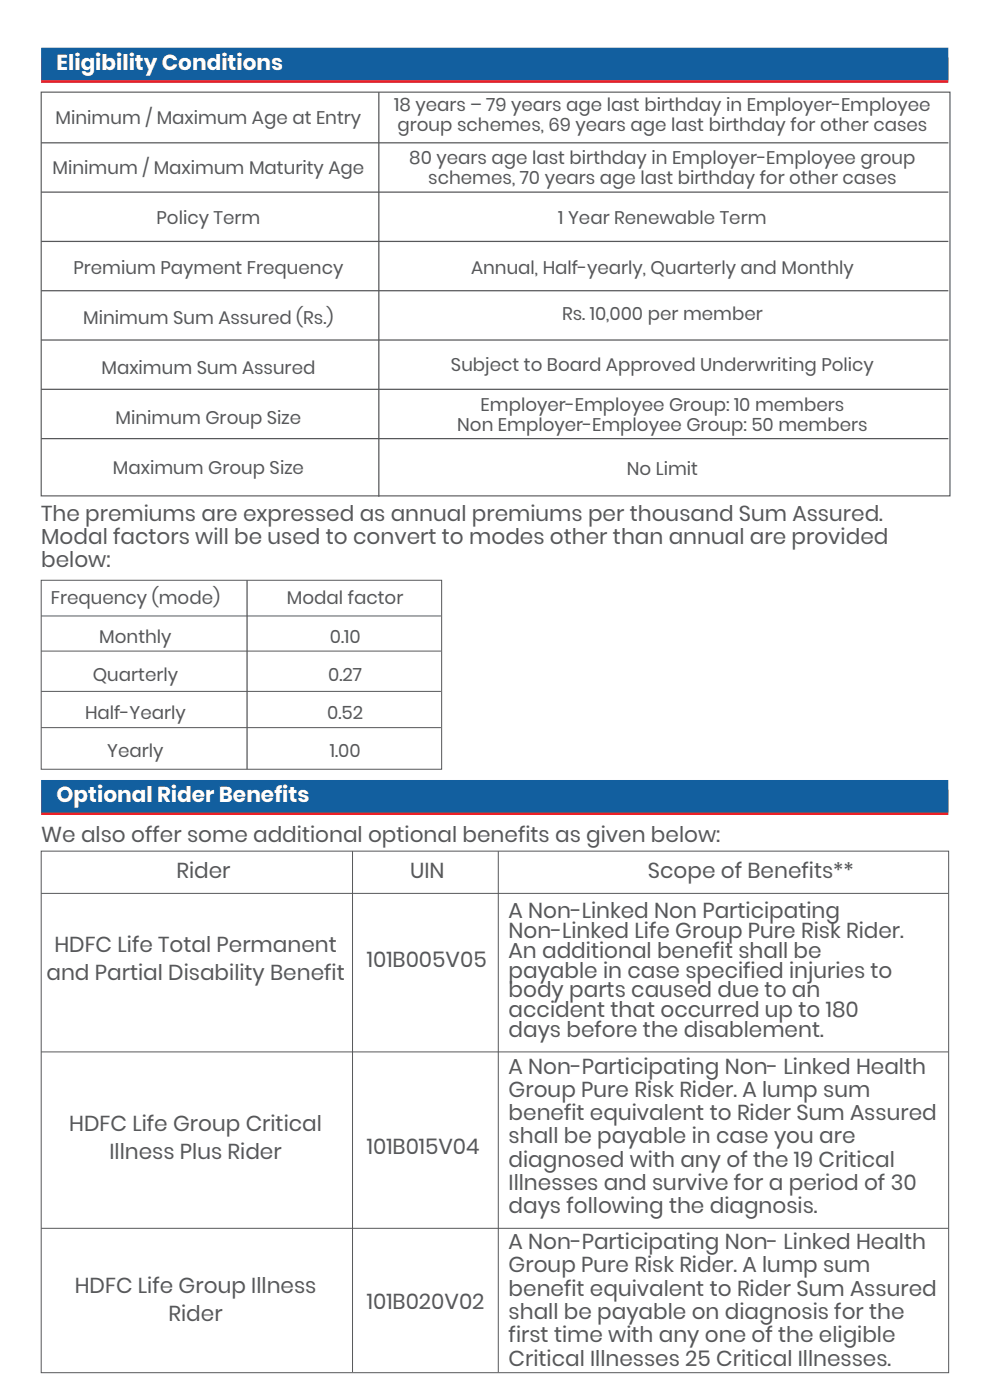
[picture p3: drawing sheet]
<svg xmlns="http://www.w3.org/2000/svg" width="210mm" height="297mm" viewBox="0 0 210 297" stroke-linecap="round" stroke-linejoin="round" font-family="sans-serif">
<defs><g id="words">
<g font-size="4.6" fill="#fff">
<text x="12" y="14.9">Eligibility Conditions</text>
<text x="12" y="170.2">Optional Rider Benefits</text>
</g>
<g font-size="4.6" fill="#57585a">
<text x="8.7" y="110.4">The premiums are expressed as annual premiums per thousand Sum Assured.</text>
<text x="8.7" y="115.4">Modal factors will be used to convert to modes other than annual are provided</text>
<text x="8.7" y="120.3">below:</text>
<text x="8.7" y="178.5">We also offer some additional optional benefits as given below:</text>
<text x="37.4" y="186.3">Rider</text>
<text x="87" y="186.3">UIN</text>
<text x="137.4" y="186.3">Scope of Benefits**</text>
<text x="107.9" y="194.7">A Non-Linked Non Participating</text>
<text x="11.5" y="201.9">HDFC Life Total Permanent</text>
<text x="107.9" y="198.9">Non-Linked Life Group Pure Risk Rider.</text>
<text x="107.9" y="203.1">An additional benefit shall be</text>
<text x="9.9" y="207.9">and Partial Disability Benefit</text>
<text x="77.8" y="205.2">101B005V05</text>
<text x="107.9" y="207.4">payable in case specified injuries to</text>
<text x="107.9" y="211.6">body parts caused due to an</text>
<text x="107.9" y="215.8">accident that occurred up to 180</text>
<text x="107.9" y="220.1">days before the disablement.</text>
<text x="107.9" y="227.7">A Non-Participating Non- Linked Health</text>
<text x="107.9" y="232.7">Group Pure Risk Rider. A lump sum</text>
<text x="14.7" y="240">HDFC Life Group Critical</text>
<text x="107.9" y="237.6">benefit equivalent to Rider Sum Assured</text>
<text x="23.2" y="246">Illness Plus Rider</text>
<text x="77.8" y="244.9">101B015V04</text>
<text x="107.9" y="242.6">shall be payable in case you are</text>
<text x="107.9" y="247.5">diagnosed with any of the 19 Critical</text>
<text x="107.9" y="252.4">Illnesses and survive for a period of 30</text>
<text x="107.9" y="257.4">days following the diagnosis.</text>
<text x="107.9" y="265">A Non-Participating Non- Linked Health</text>
<text x="107.9" y="269.9">Group Pure Risk Rider. A lump sum</text>
<text x="15.9" y="274.3">HDFC Life Group Illness</text>
<text x="107.9" y="274.9">benefit equivalent to Rider Sum Assured</text>
<text x="35.8" y="280.3">Rider</text>
<text x="77.8" y="277.6">101B020V02</text>
<text x="107.9" y="279.8">shall be payable on diagnosis for the</text>
<text x="107.9" y="284.7">first time with any one of the eligible</text>
<text x="107.9" y="289.7">Critical Illnesses 25 Critical Illnesses.</text>
</g>
<g font-size="3.9" fill="#57585a">
<text x="83.6" y="23.5">18 years – 79 years age last birthday in Employer-Employee</text>
<text x="11.8" y="26.4">Minimum / Maximum Age at Entry</text>
<text x="84.3" y="27.8">group schemes, 69 years age last birthday for other cases</text>
<text x="86.8" y="34.7">80 years age last birthday in Employer-Employee group</text>
<text x="11.2" y="37">Minimum / Maximum Maturity Age</text>
<text x="90.9" y="39">schemes, 70 years age last birthday for other cases</text>
<text x="33.2" y="47.6">Policy Term</text>
<text x="118.4" y="47.4">1 Year Renewable Term</text>
<text x="15.6" y="58.2">Premium Payment Frequency</text>
<text x="99.9" y="58.1">Annual, Half-yearly, Quarterly and Monthly</text>
<text x="17.7" y="68.7">Minimum Sum Assured (Rs.)</text>
<text x="119.2" y="67.8">Rs. 10,000 per member</text>
<text x="21.5" y="79.3">Maximum Sum Assured</text>
<text x="95.7" y="78.8">Subject to Board Approved Underwriting Policy</text>
<text x="24.5" y="89.9">Minimum Group Size</text>
<text x="101.9" y="87.1">Employer-Employee Group: 10 members</text>
<text x="97" y="91.3">Non Employer-Employee Group: 50 members</text>
<text x="24" y="100.5">Maximum Group Size</text>
<text x="133" y="100.7">No Limit</text>
<text x="10.8" y="128.2">Frequency (mode)</text>
<text x="60.9" y="128.2">Modal factor</text>
<text x="21.1" y="136.3">Monthly</text>
<text x="70" y="136.3">0.10</text>
<text x="19.7" y="144.4">Quarterly</text>
<text x="69.6" y="144.4">0.27</text>
<text x="18" y="152.5">Half-Yearly</text>
<text x="69.4" y="152.5">0.52</text>
<text x="22.8" y="160.6">Yearly</text>
<text x="70" y="160.6">1.00</text>
</g>
</g></defs>
<path d="M8.8 12.2h192.4v5.3h-192.5z" fill="#ed1f26"/>
<path d="M8.8 10.1h192.4v6.9h-192.5z" fill="#125f9f"/>
<path d="M8.8 167.6h192.4v5.3h-192.5z" fill="#ed1f26"/>
<path d="M8.8 165.5h192.4v6.9h-192.5z" fill="#125f9f"/>
<path d="M8.7 19.5h192.8v85.7h-192.8z" fill="none" stroke="#57585a" stroke-width=".24"/>
<path d="M80.4 19.5v85.9M8.7 30.3h192.5M8.7 40.8h192.5M8.7 51.2h192.5M8.7 61.7h192.5M8.7 72.1h192.5M8.7 82.6h192.5M8.7 93.1h192.5M52.4 123.1v40.1" fill="none" stroke="#57585a" stroke-width=".26"/>
<path d="M8.7 130.7h84.8M8.7 138.1h84.8M8.7 123.1h85v40.1h-85zM8.7 146.7h84.8M8.7 154.4h84.8M8.7 189.5h192.5M8.7 180.6h192.5v110.6h-192.5zM74.8 180.6v110.5M105.7 180.6v110.5M8.7 223.2h192.5M8.7 260.6h192.5" fill="none" stroke="#57585a" stroke-width=".21"/>
<use href="#words"/>
</svg>
